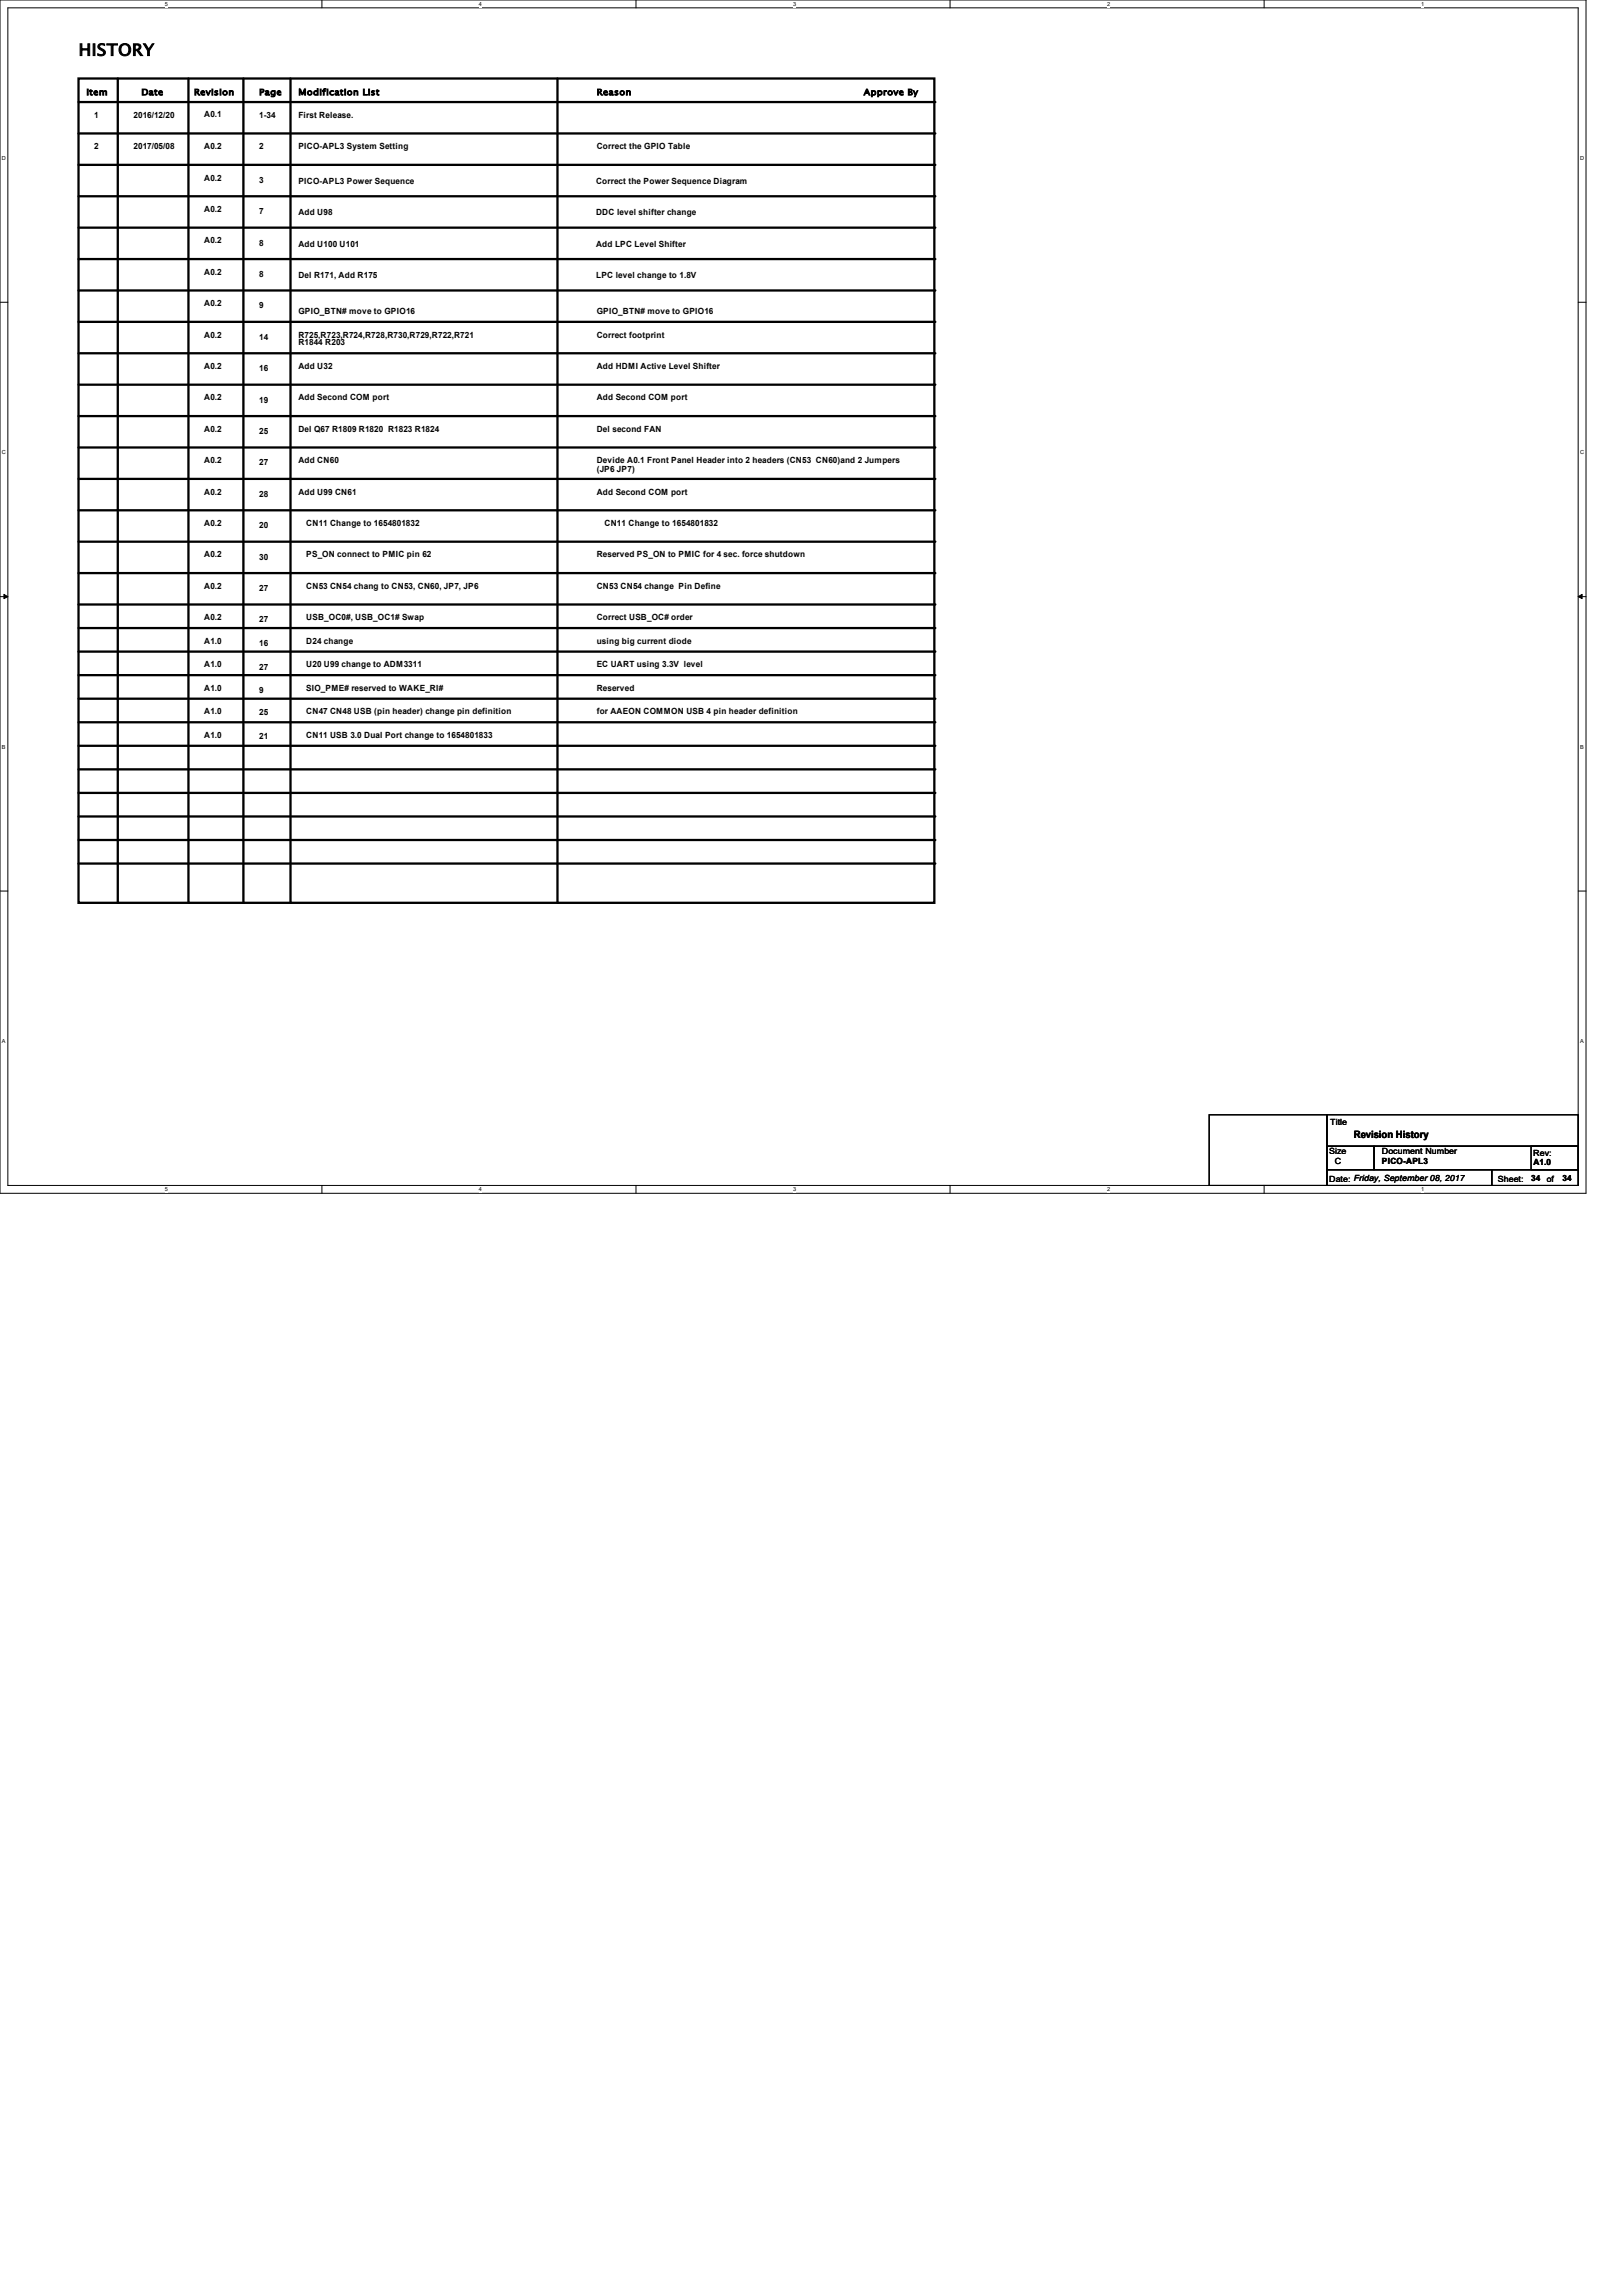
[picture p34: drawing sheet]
<svg xmlns="http://www.w3.org/2000/svg" width="210mm" height="297mm" viewBox="0 0 210 297" stroke-linecap="round" stroke-linejoin="round" font-family="sans-serif">
<defs><g id="words">
<text font-size="2.1" x="10.2" y="7.2">HISTORY</text>
<text font-size="1.3" x="175.2" y="147.2">Revision History</text>
<g font-size="1.1">
<text x="11.2" y="12.3">Item</text>
<text x="12.2" y="15.2">1</text>
<text x="17.3" y="15.2">2016/12/20</text>
<text x="18.3" y="12.3">Date</text>
<text x="25.1" y="12.3">Revision</text>
<text x="26.4" y="15.2">A0.1</text>
<text x="33.5" y="12.3">Page</text>
<text x="33.5" y="15.2">1-34</text>
<text x="38.6" y="12.3">Modification List</text>
<text x="38.6" y="15.2">First Release.</text>
<text x="77.2" y="12.3">Reason</text>
<text x="111.8" y="12.3">Approve By</text>
<text x="12.2" y="19.3">2</text>
<text x="17.3" y="19.3">2017/05/08</text>
<text x="26.4" y="23.4">A0.2</text>
<text x="26.4" y="19.3">A0.2</text>
<text x="33.5" y="19.3">2</text>
<text x="33.5" y="23.7">3</text>
<text x="38.6" y="23.8">PICO-APL3 Power Sequence</text>
<text x="38.6" y="19.3">PICO-APL3 System Setting</text>
<text x="77.1" y="23.8">Correct the Power Sequence Diagram</text>
<text x="77.2" y="19.3">Correct the GPIO Table</text>
<text x="26.4" y="27.4">A0.2</text>
<text x="33.5" y="27.7">7</text>
<text x="38.6" y="27.9">Add U98</text>
<text x="77.1" y="27.9">DDC level shifter change</text>
<text x="26.4" y="31.5">A0.2</text>
<text x="26.4" y="35.6">A0.2</text>
<text x="33.5" y="31.8">8</text>
<text x="33.5" y="35.9">8</text>
<text x="38.6" y="31.9">Add U100 U101</text>
<text x="38.6" y="36">Del R171, Add R175</text>
<text x="77.1" y="31.9">Add LPC Level Shifter</text>
<text x="77.1" y="36">LPC level change to 1.8V</text>
<text x="26.4" y="39.6">A0.2</text>
<text x="33.5" y="39.9">9</text>
<text x="38.6" y="40.6">GPIO_BTN# move to GPIO16</text>
<text x="77.2" y="40.6">GPIO_BTN# move to GPIO16</text>
<text x="26.4" y="43.7">A0.2</text>
<text x="26.4" y="47.8">A0.2</text>
<text x="33.5" y="44">14</text>
<text x="38.6" y="43.7">R725,R723,R724,R728,R730,R729,R722,R721</text>
<text x="38.6" y="47.8">Add U32</text>
<text x="38.6" y="44.7">R1844 R203</text>
<text x="77.2" y="43.7">Correct footprint</text>
<text x="77.2" y="47.8">Add HDMI Active Level Shifter</text>
<text x="26.4" y="51.8">A0.2</text>
<text x="33.5" y="48">16</text>
<text x="33.5" y="52.1">19</text>
<text x="38.6" y="51.8">Add Second COM port</text>
<text x="77.2" y="51.8">Add Second COM port</text>
<text x="26.4" y="55.9">A0.2</text>
<text x="26.4" y="59.9">A0.2</text>
<text x="33.5" y="56.2">25</text>
<text x="38.6" y="55.9">Del Q67 R1809 R1820 R1823 R1824</text>
<text x="38.6" y="59.9">Add CN60</text>
<text x="77.2" y="55.9">Del second FAN</text>
<text x="77.2" y="59.9">Devide A0.1 Front Panel Header into 2 headers (CN53 CN60)and 2 Jumpers</text>
<text x="26.4" y="64">A0.2</text>
<text x="33.5" y="60.2">27</text>
<text x="33.5" y="64.3">28</text>
<text x="38.6" y="64">Add U99 CN61</text>
<text x="77.2" y="61.1">(JP6 JP7)</text>
<text x="77.2" y="64">Add Second COM port</text>
<text x="26.4" y="68.1">A0.2</text>
<text x="33.5" y="68.4">20</text>
<text x="39.6" y="68.1">CN11 Change to 1654801832</text>
<text x="78.2" y="68.1">CN11 Change to 1654801832</text>
<text x="26.4" y="72.1">A0.2</text>
<text x="26.4" y="76.2">A0.2</text>
<text x="33.5" y="72.4">30</text>
<text x="33.5" y="76.5">27</text>
<text x="39.6" y="72.1">PS_ON connect to PMIC pin 62</text>
<text x="39.6" y="76.2">CN53 CN54 chang to CN53, CN60, JP7, JP6</text>
<text x="77.2" y="72.1">Reserved PS_ON to PMIC for 4 sec. force shutdown</text>
<text x="77.2" y="76.2">CN53 CN54 change Pin Define</text>
<text x="26.4" y="80.3">A0.2</text>
<text x="26.4" y="83.3">A1.0</text>
<text x="33.5" y="80.6">27</text>
<text x="33.5" y="83.6">16</text>
<text x="39.6" y="80.3">USB_OC0#, USB_OC1# Swap</text>
<text x="39.6" y="83.3">D24 change</text>
<text x="77.2" y="80.3">Correct USB_OC# order</text>
<text x="77.2" y="83.3">using big current diode</text>
<text x="26.4" y="86.4">A1.0</text>
<text x="26.4" y="89.4">A1.0</text>
<text x="33.5" y="86.7">27</text>
<text x="33.5" y="89.7">9</text>
<text x="39.6" y="86.4">U20 U99 change to ADM3311</text>
<text x="39.6" y="89.4">SIO_PME# reserved to WAKE_RI#</text>
<text x="77.2" y="86.4">EC UART using 3.3V level</text>
<text x="77.2" y="89.4">Reserved</text>
<text x="26.4" y="92.5">A1.0</text>
<text x="26.4" y="95.5">A1.0</text>
<text x="33.5" y="92.5">25</text>
<text x="33.5" y="95.6">21</text>
<text x="39.6" y="92.5">CN47 CN48 USB (pin header) change pin definition</text>
<text x="39.6" y="95.5">CN11 USB 3.0 Dual Port change to 1654801833</text>
<text x="77.2" y="92.5">for AAEON COMMON USB 4 pin header definition</text>
<text x="172" y="149.4">Size</text>
<text x="172.1" y="145.5">Title</text>
<text x="178.8" y="149.4">Document Number</text>
<text x="198.4" y="149.6">Rev:</text>
<text x="172" y="152.9">Date: Friday, September 08, 2017</text>
<text x="172.7" y="150.7">C</text>
<text x="178.8" y="150.7">PICO-APL3</text>
<text x="193.8" y="152.9">Sheet:</text>
<text x="198.1" y="152.9">34</text>
<text x="198.4" y="150.8">A1.0</text>
<text x="200.2" y="153">of</text>
<text x="202.2" y="152.8">34</text>
</g>
<g font-size=".7">
<text x="21.3" y=".8">5</text>
<text x="62" y=".8">4</text>
<text x="102.6" y=".8">3</text>
<text x="143.3" y=".8">2</text>
<text x="183.9" y=".8">1</text>
<text x=".3" y="20.7">D</text>
<text x="204.5" y="20.7">D</text>
<text x=".3" y="58.8">C</text>
<text x="204.5" y="58.8">C</text>
<text x=".3" y="96.9">B</text>
<text x="204.5" y="96.9">B</text>
<text x=".3" y="135">A</text>
<text x="204.5" y="135">A</text>
<text x="21.3" y="154.2">5</text>
<text x="62" y="154.2">4</text>
<text x="102.6" y="154.2">3</text>
<text x="143.3" y="154.2">2</text>
<text x="183.9" y="154.2">1</text>
</g>
</g></defs>
<path d="M0 0h205.2v154.4h-205.2zM1 1h203.2v152.4h-203.2z" fill="none" stroke="#000" stroke-width=".13"/>
<g fill="#fff">
<path d="M21.3 .1h.4v.8h-.4z"/>
<path d="M21.3 153.5h.4v.8h-.4z"/>
</g>
<path d="M41.7 0v1M41.7 153.4v1" fill="none" stroke="#000" stroke-width=".13"/>
<g fill="#fff">
<path d="M62 .1h.4v.8h-.4z"/>
<path d="M62 153.5h.4v.8h-.4z"/>
</g>
<path d="M82.3 0v1M82.3 153.4v1" fill="none" stroke="#000" stroke-width=".13"/>
<g fill="#fff">
<path d="M102.6 .1h.4v.8h-.4z"/>
<path d="M102.6 153.5h.4v.8h-.4z"/>
</g>
<path d="M122.9 0v1M122.9 153.4v1" fill="none" stroke="#000" stroke-width=".13"/>
<g fill="#fff">
<path d="M143.3 .1h.3v.8h-.3z"/>
<path d="M143.3 153.5h.3v.8h-.3z"/>
</g>
<path d="M163.6 0v1M163.6 153.4v1" fill="none" stroke="#000" stroke-width=".13"/>
<g fill="#fff">
<path d="M183.9 .1h.4v.8h-.4z"/>
<path d="M183.9 153.5h.4v.8h-.4z"/>
<path d="M.3 20.1h.5v.8h-.5z"/>
<path d="M204.5 20.1h.5v.8h-.5z"/>
<path d="M.3 58.2h.5v.8h-.5z"/>
<path d="M204.5 58.2h.5v.8h-.5z"/>
</g>
<path d="M0 39.1h1M204.2 39.1h1" fill="none" stroke="#000" stroke-width=".13"/>
<g fill="#fff">
<path d="M.3 96.3h.4v.8h-.4z"/>
<path d="M204.5 96.3h.4v.8h-.4z"/>
</g>
<path d="M0 77.2h1M204.2 77.2h1" fill="none" stroke="#000" stroke-width=".13"/>
<path d="M.5 76.9l.5 .3-.5 .3zM204.2 77.2l.5-.3v.6z" fill="#000" stroke="#000" stroke-width=".13"/>
<g fill="#fff">
<path d="M.3 134.4h.4v.8h-.4z"/>
<path d="M204.5 134.4h.4v.8h-.4z"/>
</g>
<path d="M0 115.3h1M204.2 115.3h1M156.5 144.3h15.2v9.1h-15.2zM171.7 148.3h6.1v3.1h-6.1zM171.7 151.4h21.3v2h-21.3zM171.7 144.3h32.5v4h-32.5zM177.8 148.3h26.4v3.1h-26.4zM193 151.4h11.2v2h-11.2zM198.1 148.3h6.1v3.1h-6.1z" fill="none" stroke="#000" stroke-width=".13"/>
<g fill="none" stroke="#000" stroke-width=".3">
<path d="M10.2 10.2h110.7v106.6h-110.7zM10.2 13.2h110.7M10.2 17.3h110.7M15.2 10.2v106.6M24.4 10.2v106.6M31.5 10.2v106.6M37.6 10.2v106.6M72.1 10.2v106.6M120.9 13.2h.1M120.9 17.3h.1M10.2 21.3h110.7M10.2 25.4h110.7"/>
<path d="M10.2 29.5h110.7M10.2 33.5h110.7M10.2 37.6h110.7M120.9 21.3h.1M120.9 25.4h.1M120.9 29.5h.1M120.9 33.5h.1M120.9 37.6h.1M10.2 41.7h110.7M10.2 45.7h110.7M10.2 49.8h110.7M10.2 53.8h110.7"/>
<path d="M10.2 57.9h110.7M120.9 41.7h.1M120.9 45.7h.1M120.9 49.8h.1M120.9 53.8h.1M120.9 57.9h.1M10.2 62h110.7M10.2 66h110.7M10.2 70.1h110.7M10.2 74.2h110.7M10.2 78.2h110.7M120.9 62h.1"/>
<path d="M120.9 66h.1M120.9 70.1h.1M120.9 74.2h.1M120.9 78.2h.1M10.2 81.3h110.7M10.2 84.3h110.7M10.2 87.4h110.7M10.2 90.4h110.7M10.2 93.5h110.7M10.2 96.5h110.7M10.2 99.6h110.7M120.9 81.3h.1"/>
<path d="M120.9 84.3h.1M120.9 87.4h.1M120.9 90.4h.1M120.9 93.5h.1M120.9 96.5h.1M120.9 99.6h.1M10.2 102.6h110.7M10.2 105.7h110.7M10.2 108.7h110.7M10.2 111.8h110.7M15.2 116.8h.1M24.4 116.8h.1"/>
<path d="M31.5 116.8h.1M37.6 116.8h.1M72.1 116.8h.1M120.9 102.6h.1M120.9 105.7h.1M120.9 108.7h.1M120.9 111.8h.1"/>
</g>
<use href="#words"/>
</svg>
